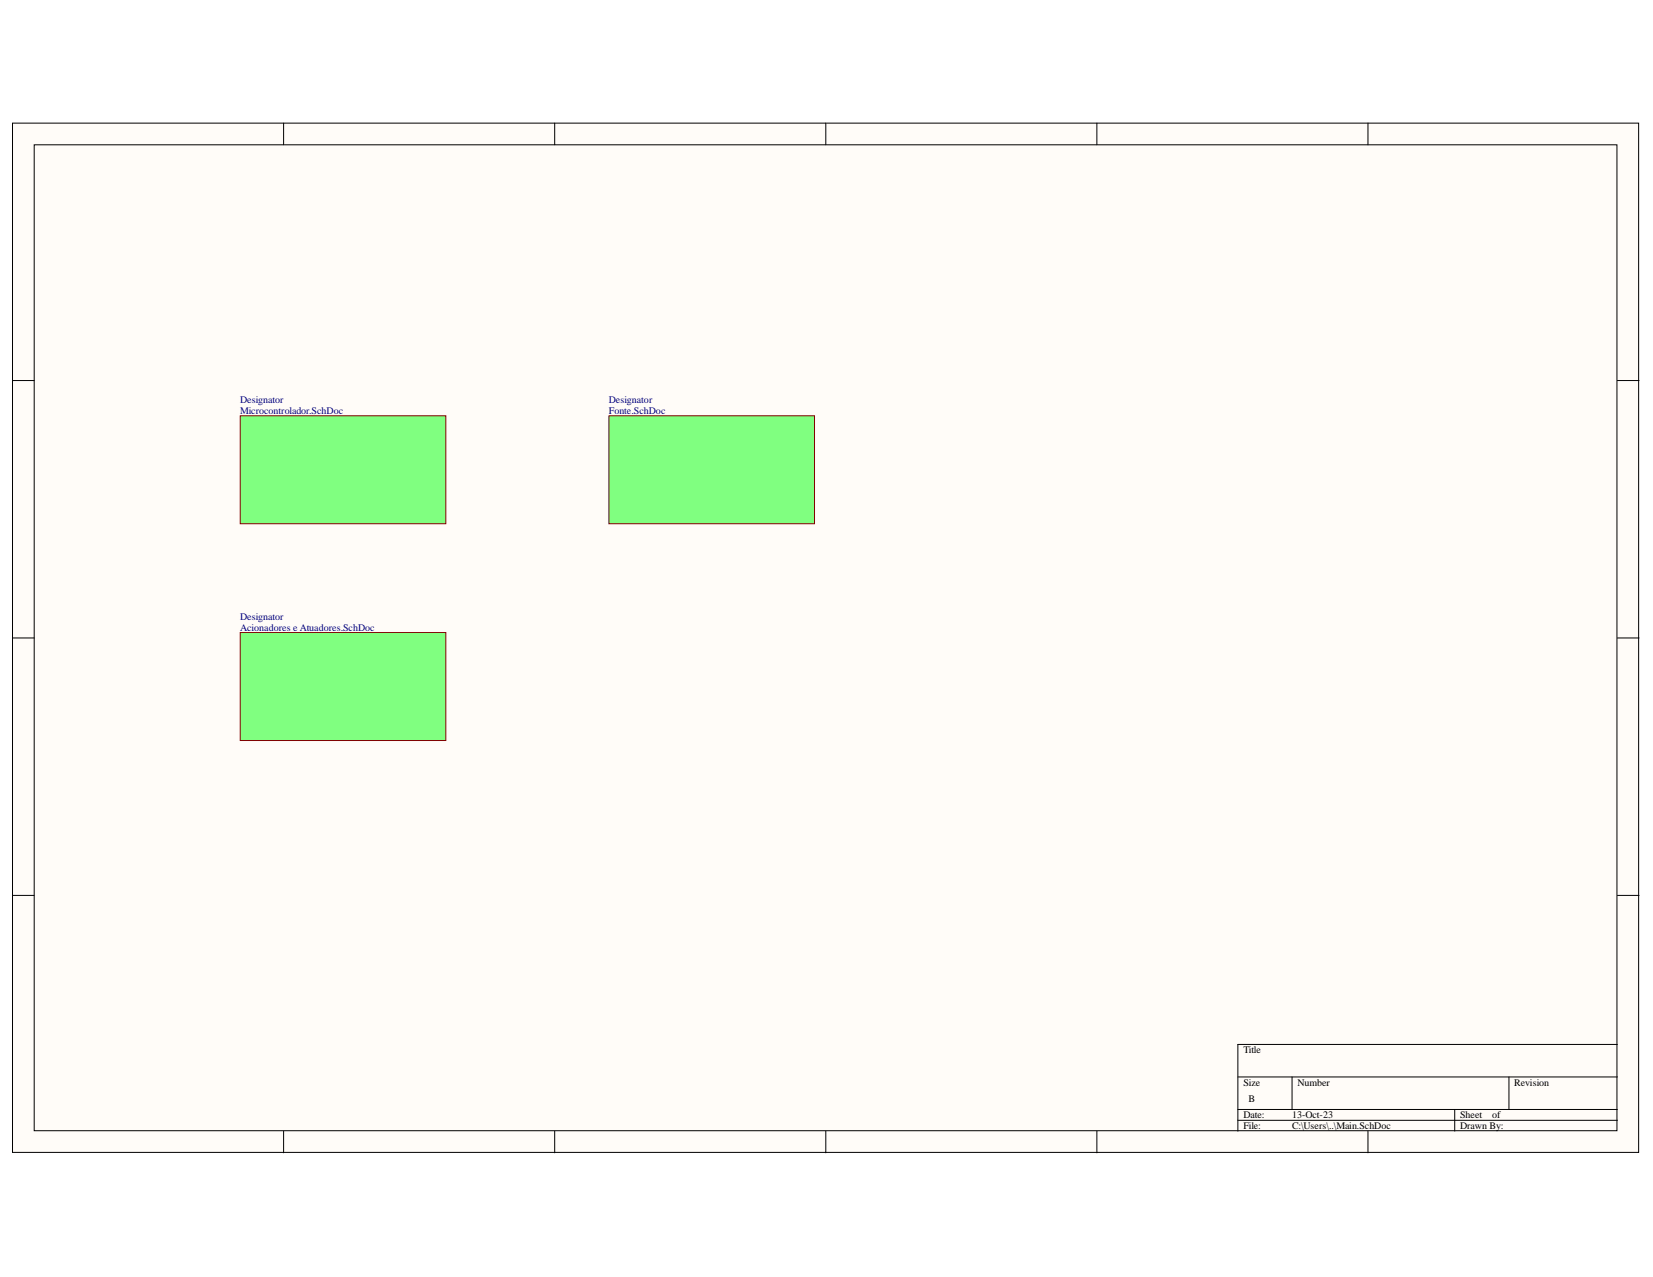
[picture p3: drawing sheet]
<svg xmlns="http://www.w3.org/2000/svg" width="279mm" height="216mm" viewBox="0 0 279 216" stroke-linecap="round" stroke-linejoin="round" font-family="sans-serif">
<defs><g id="words">
<g font-size="1.7" fill="#000080">
<text x="40.6" y="68.1">Designator</text>
<text x="40.6" y="69.9">Microcontrolador.SchDoc</text>
<text x="102.9" y="68.1">Designator</text>
<text x="102.9" y="69.9">Fonte.SchDoc</text>
<text x="40.6" y="104.8">Designator</text>
<text x="40.6" y="106.6">Acionadores e Atuadores.SchDoc</text>
</g>
<g font-size="1.7">
<text x="210.2" y="178.1">Title</text>
<text x="210.2" y="183.6">Size</text>
<text x="219.3" y="183.6">Number</text>
<text x="255.9" y="183.6">Revision</text>
<text x="210.2" y="189.1">Date:</text>
<text x="210.2" y="190.8">File:</text>
<text x="211" y="186.3">B</text>
<text x="218.4" y="189.1">13-Oct-23</text>
<text x="218.4" y="190.8">C:\Users\..\Main.SchDoc</text>
<text x="246.8" y="189.1">Sheet</text>
<text x="246.8" y="190.8">Drawn By:</text>
<text x="252.2" y="189.1">of</text>
</g>
</g></defs>
<g fill="#fffcf8" stroke="#000" stroke-width=".17">
<path d="M2.1 20.8h274.9v174h-274.9z"/>
<path d="M5.8 24.5h267.5v166.7h-267.5z"/>
</g>
<g fill="none" stroke="#000" stroke-width=".17">
<path d="M47.9 20.8v3.7M93.8 20.8v3.7M139.6 20.8v3.7M185.4 20.8v3.7M231.2 20.8v3.7M2.1 64.3h3.7M273.4 64.3h3.6M2.1 107.9h3.7M273.4 107.9h3.6M2.1 151.4h3.7M273.4 151.4h3.6M273.4 176.6h-64.2v14.6"/>
<path d="M47.9 191.2v3.7M93.8 191.2v3.7M139.6 191.2v3.7M185.4 191.2v3.7M209.2 182.1h64.2M209.2 187.6h64.2M209.2 189.4h64.2M218.4 182.1v5.5M231.2 191.2v3.7M245.9 187.6v3.6M255.1 182.1v5.5"/>
</g>
<g fill="#80ff80" stroke="#800000" stroke-width=".17">
<path d="M40.6 70.3h34.8v18.2h-34.8z"/>
<path d="M102.9 70.3h34.8v18.2h-34.8z"/>
<path d="M40.6 106.9h34.8v18.3h-34.8z"/>
</g>
<use href="#words"/>
</svg>
